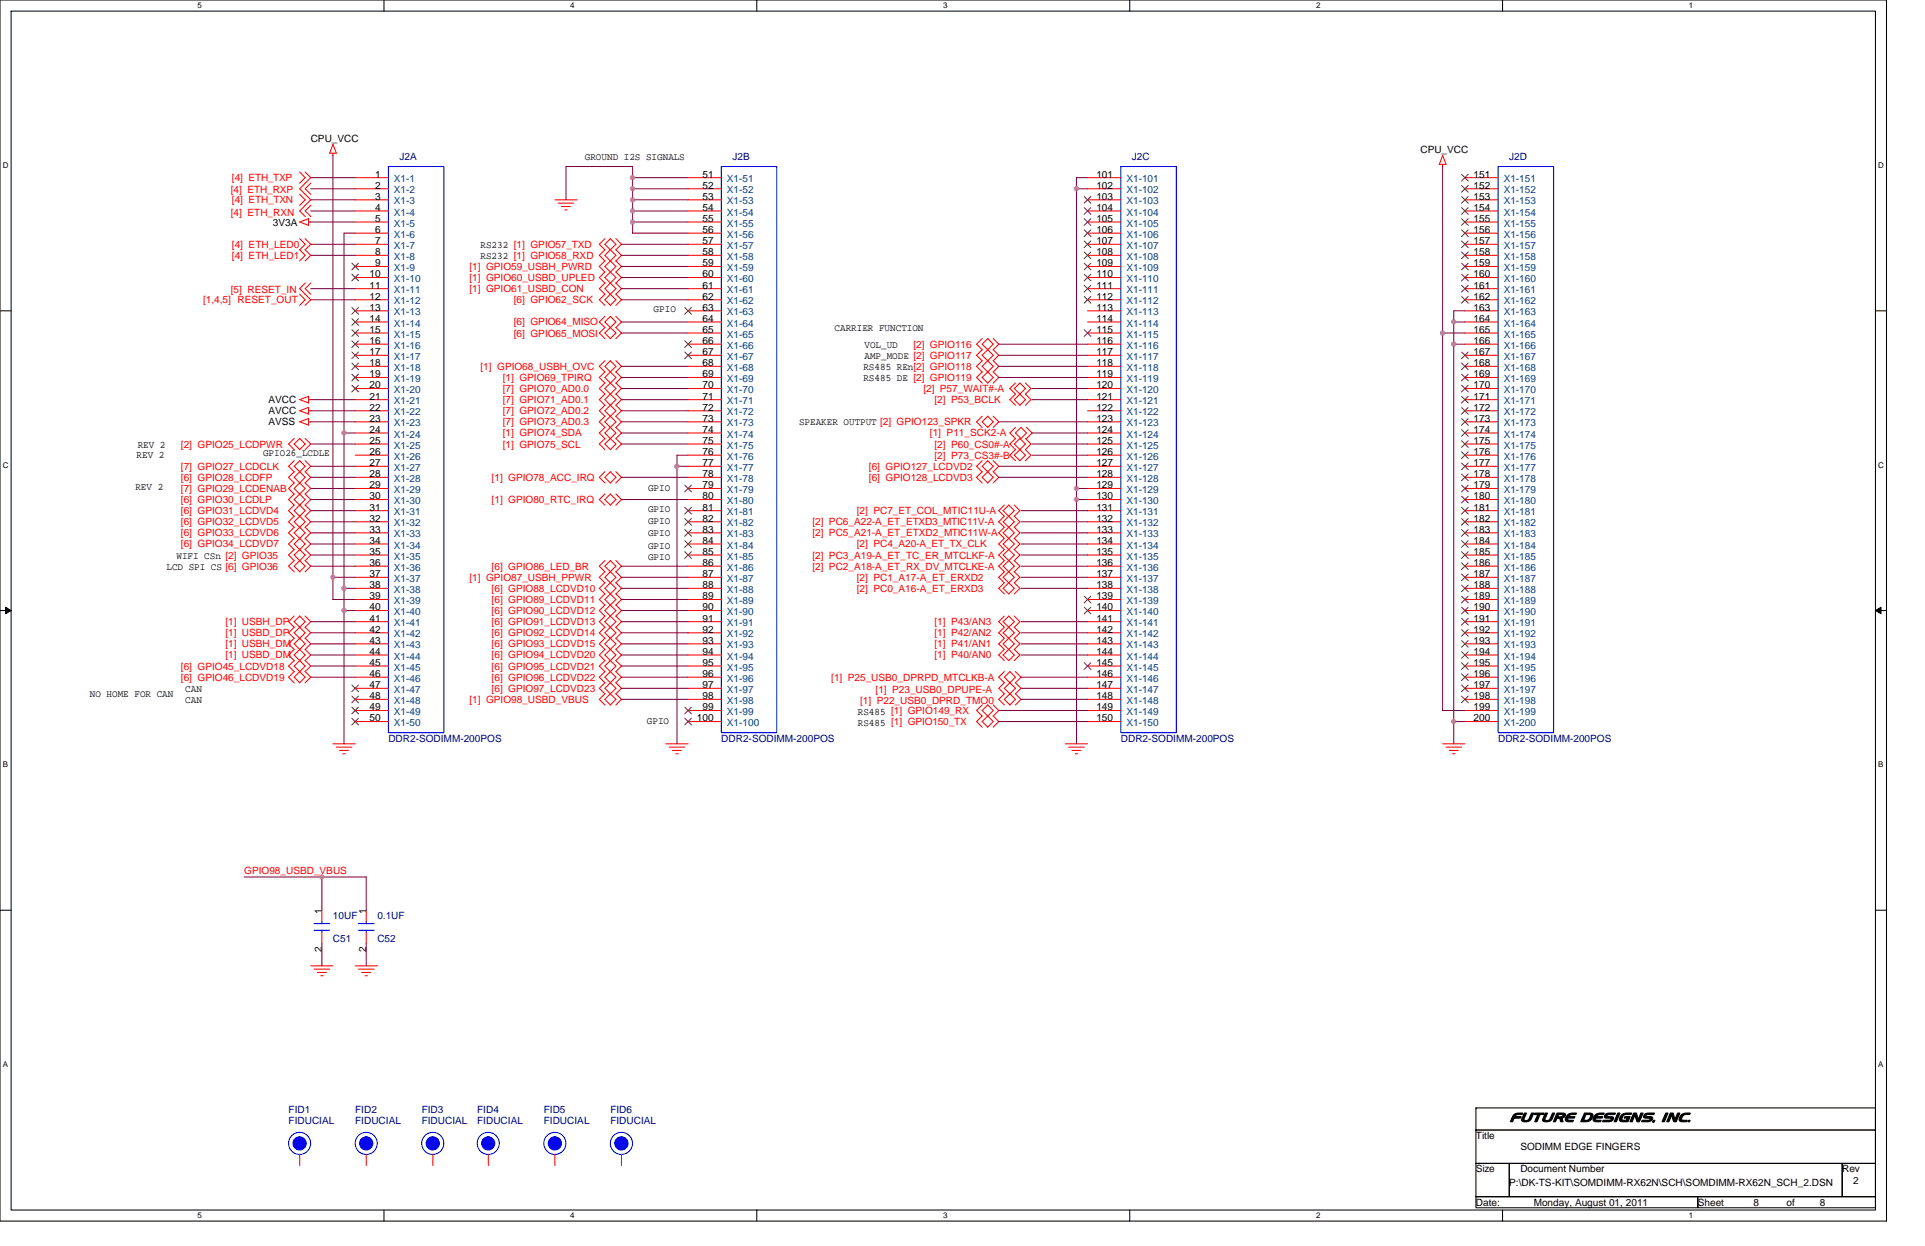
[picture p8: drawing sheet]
<svg xmlns="http://www.w3.org/2000/svg" width="432mm" height="279mm" viewBox="0 0 432 279" stroke-linecap="round" stroke-linejoin="round" font-family="sans-serif">
<defs><g id="words">
<text font-size="3" x="338.5" y="251.5">FUTURE DESIGNS, INC.</text>
<g font-size="2.2">
<text x="69.7" y="31.9">CPU_VCC</text>
<text x="131.2" y="35.9">GROUND I2S SIGNALS</text>
<text x="318.6" y="34.4">CPU_VCC</text>
<text x="84.1" y="39.8">1</text>
<text x="157.6" y="39.8">51</text>
<text x="245.9" y="39.8">101</text>
<text x="330.6" y="39.8">151</text>
<text x="84.1" y="42.3">2</text>
<text x="84.1" y="44.8">3</text>
<text x="84.1" y="47.3">4</text>
<text x="157.6" y="42.3">52</text>
<text x="157.6" y="44.8">53</text>
<text x="157.6" y="47.3">54</text>
<text x="245.9" y="42.3">102</text>
<text x="245.9" y="44.8">103</text>
<text x="245.9" y="47.3">104</text>
<text x="330.6" y="42.3">152</text>
<text x="330.6" y="44.8">153</text>
<text x="330.6" y="47.3">154</text>
<text x="61.2" y="50.6">3V3A</text>
<text x="84.1" y="49.8">5</text>
<text x="84.1" y="52.3">6</text>
<text x="157.6" y="49.8">55</text>
<text x="157.6" y="52.3">56</text>
<text x="245.9" y="49.8">105</text>
<text x="245.9" y="52.3">106</text>
<text x="330.6" y="49.8">155</text>
<text x="330.6" y="52.3">156</text>
<text x="84.1" y="54.8">7</text>
<text x="84.1" y="57.2">8</text>
<text x="84.1" y="59.7">9</text>
<text x="107.8" y="55.6">RS232 [1] GPIO57_TXD</text>
<text x="107.8" y="58.1">RS232 [1] GPIO58_RXD</text>
<text x="157.6" y="54.8">57</text>
<text x="157.6" y="57.2">58</text>
<text x="157.6" y="59.7">59</text>
<text x="245.9" y="54.8">107</text>
<text x="245.9" y="57.2">108</text>
<text x="245.9" y="59.7">109</text>
<text x="330.6" y="54.8">157</text>
<text x="330.6" y="57.2">158</text>
<text x="330.6" y="59.7">159</text>
<text x="82.9" y="62.2">10</text>
<text x="82.9" y="64.7">11</text>
<text x="157.6" y="62.2">60</text>
<text x="157.6" y="64.7">61</text>
<text x="245.9" y="62.2">110</text>
<text x="245.9" y="64.7">111</text>
<text x="330.6" y="62.2">160</text>
<text x="330.6" y="64.7">161</text>
<text x="82.9" y="67.2">12</text>
<text x="82.9" y="69.7">13</text>
<text x="146.6" y="70">GPIO</text>
<text x="157.6" y="67.2">62</text>
<text x="157.6" y="69.7">63</text>
<text x="245.9" y="67.2">112</text>
<text x="245.9" y="69.7">113</text>
<text x="330.6" y="67.2">162</text>
<text x="330.6" y="69.7">163</text>
<text x="82.9" y="72.2">14</text>
<text x="82.9" y="74.7">15</text>
<text x="82.9" y="77.2">16</text>
<text x="157.6" y="72.2">64</text>
<text x="157.6" y="74.7">65</text>
<text x="157.6" y="77.2">66</text>
<text x="187.2" y="74.3">CARRIER FUNCTION</text>
<text x="193.9" y="78">VOL_UD</text>
<text x="245.9" y="72.2">114</text>
<text x="245.9" y="74.7">115</text>
<text x="245.9" y="77.2">116</text>
<text x="330.6" y="72.2">164</text>
<text x="330.6" y="74.7">165</text>
<text x="330.6" y="77.2">166</text>
<text x="82.9" y="79.7">17</text>
<text x="82.9" y="82.1">18</text>
<text x="157.6" y="79.7">67</text>
<text x="157.6" y="82.1">68</text>
<text x="193.7" y="83">RS485 REn[2] GPIO118</text>
<text x="193.9" y="80.5">AMP_MODE [2] GPIO117</text>
<text x="245.9" y="79.7">117</text>
<text x="245.9" y="82.1">118</text>
<text x="330.6" y="79.7">167</text>
<text x="330.6" y="82.1">168</text>
<text x="82.9" y="84.6">19</text>
<text x="82.9" y="87.1">20</text>
<text x="82.9" y="89.6">21</text>
<text x="157.6" y="84.6">69</text>
<text x="157.6" y="87.1">70</text>
<text x="157.6" y="89.6">71</text>
<text x="193.7" y="85.4">RS485 DE [2] GPIO119</text>
<text x="245.9" y="84.6">119</text>
<text x="245.9" y="87.1">120</text>
<text x="245.9" y="89.6">121</text>
<text x="330.6" y="84.6">169</text>
<text x="330.6" y="87.1">170</text>
<text x="330.6" y="89.6">171</text>
<text x="60.2" y="95.4">AVSS</text>
<text x="60.2" y="90.4">AVCC</text>
<text x="60.2" y="92.9">AVCC</text>
<text x="82.9" y="92.1">22</text>
<text x="82.9" y="94.6">23</text>
<text x="157.6" y="92.1">72</text>
<text x="157.6" y="94.6">73</text>
<text x="179.2" y="95.4">SPEAKER OUTPUT [2] GPIO123_SPKR</text>
<text x="245.9" y="92.1">122</text>
<text x="245.9" y="94.6">123</text>
<text x="330.6" y="92.1">172</text>
<text x="330.6" y="94.6">173</text>
<text x="30.9" y="100.4">REV 2</text>
<text x="82.9" y="97.1">24</text>
<text x="82.9" y="99.5">25</text>
<text x="157.6" y="97.1">74</text>
<text x="157.6" y="99.5">75</text>
<text x="245.9" y="97.1">124</text>
<text x="245.9" y="99.5">125</text>
<text x="330.6" y="97.1">174</text>
<text x="330.6" y="99.5">175</text>
<text x="30.6" y="102.6">REV 2</text>
<text x="59" y="102.4">GPIO26_LCDLE</text>
<text x="82.9" y="102">26</text>
<text x="82.9" y="104.5">27</text>
<text x="82.9" y="107">28</text>
<text x="157.6" y="102">76</text>
<text x="157.6" y="104.5">77</text>
<text x="157.6" y="107">78</text>
<text x="245.9" y="102">126</text>
<text x="245.9" y="104.5">127</text>
<text x="245.9" y="107">128</text>
<text x="330.6" y="102">176</text>
<text x="330.6" y="104.5">177</text>
<text x="330.6" y="107">178</text>
<text x="30.4" y="109.8">REV 2</text>
<text x="82.9" y="109.5">29</text>
<text x="82.9" y="112">30</text>
<text x="145.4" y="110.1">GPIO</text>
<text x="157.6" y="109.5">79</text>
<text x="157.6" y="112">80</text>
<text x="245.9" y="109.5">129</text>
<text x="245.9" y="112">130</text>
<text x="330.6" y="109.5">179</text>
<text x="330.6" y="112">180</text>
<text x="82.9" y="114.5">31</text>
<text x="82.9" y="117">32</text>
<text x="82.9" y="119.5">33</text>
<text x="145.4" y="114.8">GPIO</text>
<text x="145.4" y="117.6">GPIO</text>
<text x="157.6" y="114.5">81</text>
<text x="157.6" y="117">82</text>
<text x="157.6" y="119.5">83</text>
<text x="245.9" y="114.5">131</text>
<text x="245.9" y="117">132</text>
<text x="245.9" y="119.5">133</text>
<text x="330.6" y="114.5">181</text>
<text x="330.6" y="117">182</text>
<text x="330.6" y="119.5">183</text>
<text x="39.6" y="125.3">WIFI CSn [2] GPIO35</text>
<text x="82.9" y="122">34</text>
<text x="82.9" y="124.4">35</text>
<text x="145.4" y="120.3">GPIO</text>
<text x="145.4" y="123">GPIO</text>
<text x="145.4" y="125.5">GPIO</text>
<text x="157.6" y="122">84</text>
<text x="157.6" y="124.4">85</text>
<text x="245.9" y="122">134</text>
<text x="245.9" y="124.4">135</text>
<text x="330.6" y="122">184</text>
<text x="330.6" y="124.4">185</text>
<text x="37.3" y="127.8">LCD SPI CS [6] GPIO36</text>
<text x="82.9" y="126.9">36</text>
<text x="82.9" y="129.4">37</text>
<text x="82.9" y="131.9">38</text>
<text x="157.6" y="126.9">86</text>
<text x="157.6" y="129.4">87</text>
<text x="157.6" y="131.9">88</text>
<text x="245.9" y="126.9">136</text>
<text x="245.9" y="129.4">137</text>
<text x="245.9" y="131.9">138</text>
<text x="330.6" y="126.9">186</text>
<text x="330.6" y="129.4">187</text>
<text x="330.6" y="131.9">188</text>
<text x="82.9" y="134.4">39</text>
<text x="82.9" y="136.9">40</text>
<text x="157.6" y="134.4">89</text>
<text x="157.6" y="136.9">90</text>
<text x="245.9" y="134.4">139</text>
<text x="245.9" y="136.9">140</text>
<text x="330.6" y="134.4">189</text>
<text x="330.6" y="136.9">190</text>
<text x="82.9" y="139.4">41</text>
<text x="82.9" y="141.9">42</text>
<text x="157.6" y="139.4">91</text>
<text x="157.6" y="141.9">92</text>
<text x="245.9" y="139.4">141</text>
<text x="245.9" y="141.9">142</text>
<text x="330.6" y="139.4">191</text>
<text x="330.6" y="141.9">192</text>
<text x="82.9" y="144.4">43</text>
<text x="82.9" y="146.9">44</text>
<text x="82.9" y="149.3">45</text>
<text x="157.6" y="144.4">93</text>
<text x="157.6" y="146.9">94</text>
<text x="157.6" y="149.3">95</text>
<text x="245.9" y="144.4">143</text>
<text x="245.9" y="146.9">144</text>
<text x="245.9" y="149.3">145</text>
<text x="330.6" y="144.4">193</text>
<text x="330.6" y="146.9">194</text>
<text x="330.6" y="149.3">195</text>
<text x="41.6" y="155.2">CAN</text>
<text x="82.9" y="151.8">46</text>
<text x="82.9" y="154.3">47</text>
<text x="157.6" y="151.8">96</text>
<text x="157.6" y="154.3">97</text>
<text x="245.9" y="151.8">146</text>
<text x="245.9" y="154.3">147</text>
<text x="330.6" y="151.8">196</text>
<text x="330.6" y="154.3">197</text>
<text x="20.2" y="156.4">NO HOME FOR CAN</text>
<text x="41.6" y="157.6">CAN</text>
<text x="82.9" y="156.8">48</text>
<text x="82.9" y="159.3">49</text>
<text x="82.9" y="161.8">50</text>
<text x="156.3" y="161.8">100</text>
<text x="157.6" y="156.8">98</text>
<text x="157.6" y="159.3">99</text>
<text x="192.4" y="160.4">RS485 [1] GPIO149_RX</text>
<text x="245.9" y="156.8">148</text>
<text x="245.9" y="159.3">149</text>
<text x="245.9" y="161.8">150</text>
<text x="330.6" y="156.8">198</text>
<text x="330.6" y="159.3">199</text>
<text x="330.6" y="161.8">200</text>
<text x="145.1" y="162.4">GPIO</text>
<text x="192.4" y="162.9">RS485 [1] GPIO150_TX</text>
<text x="72.2" y="204.9" transform="rotate(-90 72.2 204.9)">1</text>
<text x="82.1" y="204.9" transform="rotate(-90 82.1 204.9)">1</text>
<text x="72.2" y="213.4" transform="rotate(-90 72.2 213.4)">2</text>
<text x="82.1" y="213.4" transform="rotate(-90 82.1 213.4)">2</text>
<text x="331.1" y="255.4">Title</text>
<text x="341" y="257.9">SODIMM EDGE FINGERS</text>
<text x="331.1" y="262.9">Size</text>
<text x="341" y="262.9">Document Number</text>
<text x="413.2" y="262.9">Rev</text>
<text x="338.5" y="265.9">P:\DK-TS-KIT\SOMDIMM-RX62N\SCH\SOMDIMM-RX62N_SCH_2.DSN</text>
<text x="415.7" y="265.4">2</text>
<text x="331.1" y="270.4">Date:</text>
<text x="344" y="270.4">Monday, August 01, 2011</text>
<text x="380.9" y="270.4">Sheet</text>
<text x="393.3" y="270.4">8</text>
<text x="400.8" y="270.4">of</text>
<text x="408.2" y="270.4">8</text>
</g>
<g font-size="2.2" fill="#000080">
<text x="89.6" y="35.9">J2A</text>
<text x="164.3" y="35.9">J2B</text>
<text x="253.9" y="35.9">J2C</text>
<text x="338.5" y="35.9">J2D</text>
<text x="87.1" y="166.3">DDR2-SODIMM-200POS</text>
<text x="161.8" y="166.3">DDR2-SODIMM-200POS</text>
<text x="251.4" y="166.3">DDR2-SODIMM-200POS</text>
<text x="336" y="166.3">DDR2-SODIMM-200POS</text>
<text x="74.7" y="206.2">10UF</text>
<text x="84.6" y="206.2">0.1UF</text>
<text x="74.7" y="211.1">C51</text>
<text x="84.6" y="211.1">C52</text>
<text x="64.7" y="249.5">FID1</text>
<text x="64.7" y="251.9">FIDUCIAL</text>
<text x="79.7" y="249.5">FID2</text>
<text x="79.7" y="251.9">FIDUCIAL</text>
<text x="94.6" y="249.5">FID3</text>
<text x="94.6" y="251.9">FIDUCIAL</text>
<text x="107" y="249.5">FID4</text>
<text x="107" y="251.9">FIDUCIAL</text>
<text x="122" y="249.5">FID5</text>
<text x="122" y="251.9">FIDUCIAL</text>
<text x="136.9" y="249.5">FID6</text>
<text x="136.9" y="251.9">FIDUCIAL</text>
</g>
<g font-size="2.2" fill="#f00">
<text x="52" y="40.6">[4] ETH_TXP</text>
<text x="51.8" y="43.4">[4] ETH_RXP</text>
<text x="52" y="45.6">[4] ETH_TXN</text>
<text x="51.8" y="48.3">[4] ETH_RXN</text>
<text x="52" y="58">[4] ETH_LED1</text>
<text x="52" y="55.6">[4] ETH_LED0</text>
<text x="51.8" y="65.8">[5] RESET_IN</text>
<text x="105.3" y="65.5">[1] GPIO61_USBD_CON</text>
<text x="105.3" y="63">[1] GPIO60_USBD_UPLED</text>
<text x="105.3" y="60.5">[1] GPIO59_USBH_PWRD</text>
<text x="45.6" y="68">[1,4,5] RESET_OUT</text>
<text x="115.3" y="68">[6] GPIO62_SCK</text>
<text x="115.3" y="73">[6] GPIO64_MISO</text>
<text x="115.3" y="75.5">[6] GPIO65_MOSI</text>
<text x="204.9" y="78">[2] GPIO116</text>
<text x="107.8" y="82.9">[1] GPIO68_USBH_OVC</text>
<text x="112.8" y="87.9">[7] GPIO70_AD0.0</text>
<text x="112.8" y="85.4">[1] GPIO69_TPIRQ</text>
<text x="207.1" y="87.9">[2] P57_WAIT#-A</text>
<text x="112.8" y="95.4">[7] GPIO73_AD0.3</text>
<text x="112.8" y="90.4">[7] GPIO71_AD0.1</text>
<text x="112.8" y="92.9">[7] GPIO72_AD0.2</text>
<text x="209.6" y="90.4">[2] P53_BCLK</text>
<text x="40.6" y="100.4">[2] GPIO25_LCDPWR</text>
<text x="112.8" y="100.4">[1] GPIO75_SCL</text>
<text x="112.8" y="97.9">[1] GPIO74_SDA</text>
<text x="208.6" y="97.9">[1] P11_SCK2-A</text>
<text x="209.6" y="100.4">[2] P60_CS0#-A</text>
<text x="40.6" y="107.8">[6] GPIO28_LCDFP</text>
<text x="40.6" y="105.3">[7] GPIO27_LCDCLK</text>
<text x="110.3" y="107.8">[1] GPIO78_ACC_IRQ</text>
<text x="194.9" y="107.8">[6] GPIO128_LCDVD3</text>
<text x="194.9" y="105.3">[6] GPIO127_LCDVD2</text>
<text x="209.6" y="102.8">[2] P73_CS3#-B</text>
<text x="40.6" y="112.8">[6] GPIO30_LCDLP</text>
<text x="40.6" y="110.3">[7] GPIO29_LCDENAB</text>
<text x="110.3" y="112.8">[1] GPIO80_RTC_IRQ</text>
<text x="40.6" y="117.8">[6] GPIO32_LCDVD5</text>
<text x="40.6" y="115.3">[6] GPIO31_LCDVD4</text>
<text x="182.2" y="117.8">[2] PC6_A22-A_ET_ETXD3_MTIC11V-A</text>
<text x="192.2" y="115.3">[2] PC7_ET_COL_MTIC11U-A</text>
<text x="40.6" y="122.8">[6] GPIO34_LCDVD7</text>
<text x="40.6" y="120.3">[6] GPIO33_LCDVD6</text>
<text x="182.2" y="120.3">[2] PC5_A21-A_ET_ETXD2_MTIC11W-A</text>
<text x="182.2" y="125.3">[2] PC3_A19-A_ET_TC_ER_MTCLKF-A</text>
<text x="192.2" y="122.8">[2] PC4_A20-A_ET_TX_CLK</text>
<text x="105.3" y="130.2">[1] GPIO87_USBH_PPWR</text>
<text x="110.3" y="127.7">[6] GPIO86_LED_BR</text>
<text x="182.2" y="127.7">[2] PC2_A18-A_ET_RX_DV_MTCLKE-A</text>
<text x="192.2" y="130.2">[2] PC1_A17-A_ET_ERXD2</text>
<text x="110.3" y="135.2">[6] GPIO89_LCDVD11</text>
<text x="110.3" y="137.7">[6] GPIO90_LCDVD12</text>
<text x="110.3" y="132.7">[6] GPIO88_LCDVD10</text>
<text x="192.2" y="132.7">[2] PC0_A16-A_ET_ERXD3</text>
<text x="50.5" y="140.2">[1] USBH_DP</text>
<text x="50.5" y="142.7">[1] USBD_DP</text>
<text x="110.3" y="140.2">[6] GPIO91_LCDVD13</text>
<text x="110.3" y="142.7">[6] GPIO92_LCDVD14</text>
<text x="209.6" y="142.7">[1] P42/AN2</text>
<text x="209.6" y="140.2">[1] P43/AN3</text>
<text x="50.5" y="147.7">[1] USBD_DM</text>
<text x="50.5" y="145.2">[1] USBH_DM</text>
<text x="110.3" y="147.7">[6] GPIO94_LCDVD20</text>
<text x="110.3" y="145.2">[6] GPIO93_LCDVD15</text>
<text x="209.6" y="147.7">[1] P40/AN0</text>
<text x="209.6" y="145.2">[1] P41/AN1</text>
<text x="40.6" y="150.2">[6] GPIO45_LCDVD18</text>
<text x="40.6" y="152.6">[6] GPIO46_LCDVD19</text>
<text x="110.3" y="152.6">[6] GPIO96_LCDVD22</text>
<text x="110.3" y="155.1">[6] GPIO97_LCDVD23</text>
<text x="110.3" y="150.2">[6] GPIO95_LCDVD21</text>
<text x="186.5" y="152.6">[1] P25_USB0_DPRPD_MTCLKB-A</text>
<text x="196.4" y="155.4">[1] P23_USB0_DPUPE-A</text>
<text x="105.3" y="157.6">[1] GPIO98_USBD_VBUS</text>
<text x="192.9" y="157.9">[1] P22_USB0_DPRD_TMO0</text>
<text x="54.8" y="195.9">GPIO98_USBD_VBUS</text>
</g>
<g font-size="2.2" fill="#004080">
<text x="88.4" y="40.9">X1-1</text>
<text x="163" y="40.9">X1-51</text>
<text x="252.7" y="40.9">X1-101</text>
<text x="337.3" y="40.9">X1-151</text>
<text x="88.4" y="43.3">X1-2</text>
<text x="88.4" y="45.8">X1-3</text>
<text x="163" y="43.3">X1-52</text>
<text x="163" y="45.8">X1-53</text>
<text x="252.7" y="43.3">X1-102</text>
<text x="252.7" y="45.8">X1-103</text>
<text x="337.3" y="43.3">X1-152</text>
<text x="337.3" y="45.8">X1-153</text>
<text x="88.4" y="48.3">X1-4</text>
<text x="88.4" y="50.8">X1-5</text>
<text x="88.4" y="53.3">X1-6</text>
<text x="163" y="48.3">X1-54</text>
<text x="163" y="50.8">X1-55</text>
<text x="163" y="53.3">X1-56</text>
<text x="252.7" y="48.3">X1-104</text>
<text x="252.7" y="50.8">X1-105</text>
<text x="252.7" y="53.3">X1-106</text>
<text x="337.3" y="48.3">X1-154</text>
<text x="337.3" y="50.8">X1-155</text>
<text x="337.3" y="53.3">X1-156</text>
<text x="88.4" y="55.8">X1-7</text>
<text x="88.4" y="58.3">X1-8</text>
<text x="163" y="55.8">X1-57</text>
<text x="163" y="58.3">X1-58</text>
<text x="252.7" y="55.8">X1-107</text>
<text x="252.7" y="58.3">X1-108</text>
<text x="337.3" y="55.8">X1-157</text>
<text x="337.3" y="58.3">X1-158</text>
<text x="88.4" y="60.8">X1-9</text>
<text x="88.4" y="63.2">X1-10</text>
<text x="88.4" y="65.7">X1-11</text>
<text x="163" y="60.8">X1-59</text>
<text x="163" y="63.2">X1-60</text>
<text x="163" y="65.7">X1-61</text>
<text x="252.7" y="60.8">X1-109</text>
<text x="252.7" y="63.2">X1-110</text>
<text x="252.7" y="65.7">X1-111</text>
<text x="337.3" y="60.8">X1-159</text>
<text x="337.3" y="63.2">X1-160</text>
<text x="337.3" y="65.7">X1-161</text>
<text x="88.4" y="68.2">X1-12</text>
<text x="88.4" y="70.7">X1-13</text>
<text x="163" y="68.2">X1-62</text>
<text x="163" y="70.7">X1-63</text>
<text x="252.7" y="68.2">X1-112</text>
<text x="252.7" y="70.7">X1-113</text>
<text x="337.3" y="68.2">X1-162</text>
<text x="337.3" y="70.7">X1-163</text>
<text x="88.4" y="73.2">X1-14</text>
<text x="88.4" y="75.7">X1-15</text>
<text x="163" y="73.2">X1-64</text>
<text x="163" y="75.7">X1-65</text>
<text x="252.7" y="73.2">X1-114</text>
<text x="252.7" y="75.7">X1-115</text>
<text x="337.3" y="73.2">X1-164</text>
<text x="337.3" y="75.7">X1-165</text>
<text x="88.4" y="78.2">X1-16</text>
<text x="88.4" y="80.7">X1-17</text>
<text x="88.4" y="83.2">X1-18</text>
<text x="163" y="78.2">X1-66</text>
<text x="163" y="80.7">X1-67</text>
<text x="163" y="83.2">X1-68</text>
<text x="252.7" y="78.2">X1-116</text>
<text x="252.7" y="80.7">X1-117</text>
<text x="252.7" y="83.2">X1-118</text>
<text x="337.3" y="78.2">X1-166</text>
<text x="337.3" y="80.7">X1-167</text>
<text x="337.3" y="83.2">X1-168</text>
<text x="88.4" y="85.7">X1-19</text>
<text x="88.4" y="88.1">X1-20</text>
<text x="163" y="85.7">X1-69</text>
<text x="163" y="88.1">X1-70</text>
<text x="252.7" y="85.7">X1-119</text>
<text x="252.7" y="88.1">X1-120</text>
<text x="337.3" y="85.7">X1-169</text>
<text x="337.3" y="88.1">X1-170</text>
<text x="88.4" y="90.6">X1-21</text>
<text x="88.4" y="93.1">X1-22</text>
<text x="88.4" y="95.6">X1-23</text>
<text x="163" y="90.6">X1-71</text>
<text x="163" y="93.1">X1-72</text>
<text x="163" y="95.6">X1-73</text>
<text x="252.7" y="90.6">X1-121</text>
<text x="252.7" y="93.1">X1-122</text>
<text x="252.7" y="95.6">X1-123</text>
<text x="337.3" y="90.6">X1-171</text>
<text x="337.3" y="93.1">X1-172</text>
<text x="337.3" y="95.6">X1-173</text>
<text x="88.4" y="98.1">X1-24</text>
<text x="88.4" y="100.6">X1-25</text>
<text x="163" y="98.1">X1-74</text>
<text x="163" y="100.6">X1-75</text>
<text x="252.7" y="98.1">X1-124</text>
<text x="252.7" y="100.6">X1-125</text>
<text x="337.3" y="98.1">X1-174</text>
<text x="337.3" y="100.6">X1-175</text>
<text x="88.4" y="103.1">X1-26</text>
<text x="88.4" y="105.6">X1-27</text>
<text x="163" y="103.1">X1-76</text>
<text x="163" y="105.6">X1-77</text>
<text x="252.7" y="103.1">X1-126</text>
<text x="252.7" y="105.6">X1-127</text>
<text x="337.3" y="103.1">X1-176</text>
<text x="337.3" y="105.6">X1-177</text>
<text x="88.4" y="108.1">X1-28</text>
<text x="88.4" y="110.6">X1-29</text>
<text x="88.4" y="113">X1-30</text>
<text x="163" y="108.1">X1-78</text>
<text x="163" y="110.6">X1-79</text>
<text x="163" y="113">X1-80</text>
<text x="252.7" y="108.1">X1-128</text>
<text x="252.7" y="110.6">X1-129</text>
<text x="252.7" y="113">X1-130</text>
<text x="337.3" y="108.1">X1-178</text>
<text x="337.3" y="110.6">X1-179</text>
<text x="337.3" y="113">X1-180</text>
<text x="88.4" y="115.5">X1-31</text>
<text x="88.4" y="118">X1-32</text>
<text x="163" y="115.5">X1-81</text>
<text x="163" y="118">X1-82</text>
<text x="252.7" y="115.5">X1-131</text>
<text x="252.7" y="118">X1-132</text>
<text x="337.3" y="115.5">X1-181</text>
<text x="337.3" y="118">X1-182</text>
<text x="88.4" y="120.5">X1-33</text>
<text x="88.4" y="123">X1-34</text>
<text x="88.4" y="125.5">X1-35</text>
<text x="163" y="120.5">X1-83</text>
<text x="163" y="123">X1-84</text>
<text x="163" y="125.5">X1-85</text>
<text x="252.7" y="120.5">X1-133</text>
<text x="252.7" y="123">X1-134</text>
<text x="252.7" y="125.5">X1-135</text>
<text x="337.3" y="120.5">X1-183</text>
<text x="337.3" y="123">X1-184</text>
<text x="337.3" y="125.5">X1-185</text>
<text x="88.4" y="128">X1-36</text>
<text x="88.4" y="130.5">X1-37</text>
<text x="163" y="128">X1-86</text>
<text x="163" y="130.5">X1-87</text>
<text x="252.7" y="128">X1-136</text>
<text x="252.7" y="130.5">X1-137</text>
<text x="337.3" y="128">X1-186</text>
<text x="337.3" y="130.5">X1-187</text>
<text x="88.4" y="132.9">X1-38</text>
<text x="88.4" y="135.4">X1-39</text>
<text x="88.4" y="137.9">X1-40</text>
<text x="163" y="132.9">X1-88</text>
<text x="163" y="135.4">X1-89</text>
<text x="163" y="137.9">X1-90</text>
<text x="252.7" y="132.9">X1-138</text>
<text x="252.7" y="135.4">X1-139</text>
<text x="252.7" y="137.9">X1-140</text>
<text x="337.3" y="132.9">X1-188</text>
<text x="337.3" y="135.4">X1-189</text>
<text x="337.3" y="137.9">X1-190</text>
<text x="88.4" y="140.4">X1-41</text>
<text x="88.4" y="142.9">X1-42</text>
<text x="163" y="140.4">X1-91</text>
<text x="163" y="142.9">X1-92</text>
<text x="252.7" y="140.4">X1-141</text>
<text x="252.7" y="142.9">X1-142</text>
<text x="337.3" y="140.4">X1-191</text>
<text x="337.3" y="142.9">X1-192</text>
<text x="88.4" y="145.4">X1-43</text>
<text x="88.4" y="147.9">X1-44</text>
<text x="163" y="145.4">X1-93</text>
<text x="163" y="147.9">X1-94</text>
<text x="252.7" y="145.4">X1-143</text>
<text x="252.7" y="147.9">X1-144</text>
<text x="337.3" y="145.4">X1-193</text>
<text x="337.3" y="147.9">X1-194</text>
<text x="88.4" y="150.4">X1-45</text>
<text x="88.4" y="152.9">X1-46</text>
<text x="88.4" y="155.4">X1-47</text>
<text x="163" y="150.4">X1-95</text>
<text x="163" y="152.9">X1-96</text>
<text x="163" y="155.4">X1-97</text>
<text x="252.7" y="150.4">X1-145</text>
<text x="252.7" y="152.9">X1-146</text>
<text x="252.7" y="155.4">X1-147</text>
<text x="337.3" y="150.4">X1-195</text>
<text x="337.3" y="152.9">X1-196</text>
<text x="337.3" y="155.4">X1-197</text>
<text x="88.4" y="157.8">X1-48</text>
<text x="88.4" y="160.3">X1-49</text>
<text x="163" y="157.8">X1-98</text>
<text x="163" y="160.3">X1-99</text>
<text x="252.7" y="157.8">X1-148</text>
<text x="252.7" y="160.3">X1-149</text>
<text x="337.3" y="157.8">X1-198</text>
<text x="337.3" y="160.3">X1-199</text>
<text x="88.4" y="162.8">X1-50</text>
<text x="163" y="162.8">X1-100</text>
<text x="252.7" y="162.8">X1-150</text>
<text x="337.3" y="162.8">X1-200</text>
</g>
<g font-size="1.8">
<text x="44.3" y="1.8">5</text>
<text x="127.9" y="1.8">4</text>
<text x="211.6" y="1.8">3</text>
<text x="295.2" y="1.8">2</text>
<text x="378.8" y="1.8">1</text>
<text x=".6" y="37.7">D</text>
<text x="421.3" y="37.7">D</text>
<text x=".6" y="104.9">C</text>
<text x="421.3" y="104.9">C</text>
<text x=".6" y="172.1">B</text>
<text x="421.3" y="172.1">B</text>
<text x=".6" y="239.3">A</text>
<text x="421.3" y="239.3">A</text>
<text x="44.3" y="273.2">5</text>
<text x="127.9" y="273.2">4</text>
<text x="211.6" y="273.2">3</text>
<text x="295.2" y="273.2">2</text>
<text x="378.8" y="273.2">1</text>
</g>
</g></defs>
<path d="M0 0h423.2v273.8h-423.2zM2.5 2.5h418.2v268.8h-418.2z" fill="none" stroke="#000" stroke-width=".23"/>
<g fill="#fff">
<path d="M44.3 .3h1v1.9h-1z"/>
<path d="M44.3 271.6h1v2h-1z"/>
</g>
<path d="M86.1 0v2.5M86.1 271.3v2.5" fill="none" stroke="#000" stroke-width=".23"/>
<g fill="#fff">
<path d="M127.9 .3h1v1.9h-1z"/>
<path d="M127.9 271.6h1v2h-1z"/>
</g>
<path d="M169.8 0v2.5M169.8 271.3v2.5" fill="none" stroke="#000" stroke-width=".23"/>
<g fill="#fff">
<path d="M211.6 .3h1v1.9h-1z"/>
<path d="M211.6 271.6h1v2h-1z"/>
</g>
<path d="M253.4 0v2.5M253.4 271.3v2.5" fill="none" stroke="#000" stroke-width=".23"/>
<g fill="#fff">
<path d="M295.2 .3h1v1.9h-1z"/>
<path d="M295.2 271.6h1v2h-1z"/>
</g>
<path d="M337 0v2.5M337 271.3v2.5" fill="none" stroke="#000" stroke-width=".23"/>
<g fill="#fff">
<path d="M378.8 .3h1v1.9h-1z"/>
<path d="M378.8 271.6h1v2h-1z"/>
<path d="M.6 36.1h1.3v2h-1.3z"/>
<path d="M421.3 36.1h1.3v2h-1.3z"/>
<path d="M.6 103.3h1.3v2h-1.3z"/>
<path d="M421.3 103.3h1.3v2h-1.3z"/>
</g>
<path d="M0 69.7h2.5M420.7 69.7h2.5" fill="none" stroke="#000" stroke-width=".23"/>
<g fill="#fff">
<path d="M.6 170.5h1.2v2h-1.2z"/>
<path d="M421.3 170.5h1.2v2h-1.2z"/>
</g>
<path d="M0 136.9h2.5M420.7 136.9h2.5" fill="none" stroke="#000" stroke-width=".23"/>
<path d="M1.2 136.2l1.3 .7-1.3 .7zM420.7 136.9l1.2-.7v1.4z" fill="#000" stroke="#000" stroke-width=".22"/>
<g fill="#fff">
<path d="M.6 237.7h1.2v2h-1.2z"/>
<path d="M421.3 237.7h1.2v2h-1.2z"/>
</g>
<path d="M0 204.1h2.5M420.7 204.1h2.5M331.1 248.4h89.6v5h-89.6zM331.1 253.4h89.6v7.5h-89.6zM331.1 260.9h7.4v7.5h-7.4zM331.1 268.4h49.8v2.4h-49.8zM338.5 260.9h74.7v7.5h-74.7zM380.9 268.4h39.8v2.4h-39.8zM413.2 260.9h7.5v7.5h-7.5z" fill="none" stroke="#000" stroke-width=".23"/>
<g fill="none" stroke="#f00" stroke-width=".23">
<path d="M67.2 38.6l1.3 1.2-1.3 1.3M68.4 38.6l1.3 1.2-1.3 1.3M74.7 34.4v.5M75.4 34.4h-1.5l.8-2.1 .8 2.1M79.7 39.8h7.4M154.3 39.8h7.5M243.9 39.8h7.5M323.6 36.9v.5M323.6 34.9l.8 2M323.6 34.8l-.8 2.1h1.6M328.6 39.8h7.4M67.2 43.5l1.3 1.3-1.3 1.3"/>
<path d="M67.2 56l1.3 1.3-1.3 1.2M67.2 53.5l1.3 1.3-1.3 1.2M67.2 49.8l2 .7M68.4 56l1.3 1.3-1.3 1.2M68.4 53.5l1.3 1.3-1.3 1.2M68.5 41.1l-1.3 1.2 2.5 2.5-1.3 1.3M68.5 46l-1.3 1.3 1.3 1.3M69.2 49v1.6M69.2 49.8h.5M69.2 49l-2 .8M69.7 41.1l-1.2 1.2 1.2 1.3M69.7 46l-1.2 1.3 1.2 1.3"/>
<path d="M79.7 49.8h7.4M79.7 44.8h7.4M79.7 42.3h7.4M79.7 47.3h7.4M79.7 52.3h7.4M79.7 54.8h7.4M79.7 57.3h7.4M79.7 59.8h7.4M124.5 44.8h5M125.2 45.6h3.5M125.9 46.3h2.1M126.7 47.1h.5"/>
<path d="M135.7 56l-1.3 1.3 1.3 1.2M135.7 58.5l-1.3 1.3 1.3 1.2M135.7 53.5l-1.3 1.3 1.3 1.2M136.9 58.5l1.3 1.3-2.5 2.4 1.2 1.3-1.2 1.2 1.2 1.3M136.9 53.5l1.3 1.3-1.3 1.2M136.9 53.5l-1.2 1.3 2.5 2.5-1.3 1.2M136.9 56l-1.2 1.3 1.2 1.2M136.9 58.5l-1.2 1.3 1.2 1.2M138.1 58.5l1.3 1.3-1.3 1.2M138.1 53.5l1.3 1.3-1.3 1.2M138.1 56l1.3 1.3-1.3 1.2M154.3 49.8h7.5"/>
<path d="M154.3 44.8h7.5M154.3 42.3h7.5M154.3 47.3h7.5M154.3 52.3h7.5M154.3 54.8h7.5M154.3 57.3h7.5M154.3 59.8h7.5M243.9 49.8h7.5M243.9 44.8h7.5M243.9 42.3h7.5M243.9 47.3h7.5M243.9 52.3h7.5"/>
<path d="M243.9 54.8h7.5M243.9 57.3h7.5M243.9 59.8h7.5M328.6 49.8h7.4M328.6 44.8h7.4M328.6 42.3h7.4M328.6 47.3h7.4M328.6 52.3h7.4M328.6 54.8h7.4M328.6 57.3h7.4M328.6 59.8h7.4M67.2 66l1.3 1.2-1.3 1.3"/>
<path d="M68.4 66l1.3 1.2-1.3 1.3M68.5 63.5l-1.3 1.2 1.3 1.3M69.7 63.5l-1.2 1.2 1.2 1.3M79.7 62.2h7.4M79.7 64.7h7.4M79.7 67.2h7.4M79.7 69.7h7.4M79.7 72.2h7.4M79.7 74.7h7.4M79.7 77.2h7.4M79.7 79.7h7.4M135.7 61l-1.3 1.2 1.3 1.3-1.3 1.2 1.3 1.3"/>
<path d="M135.7 66l-1.3 1.2 1.3 1.3M135.7 70.9l-1.3 1.3 1.3 1.3M135.7 73.4l-1.3 1.3 1.3 1.2M136.9 61l1.3 1.2-1.3 1.3 1.3 1.2-1.3 1.3M136.9 66l1.3 1.2-1.3 1.3M136.9 70.9l1.3 1.3-2.5 2.5 1.2 1.2M136.9 73.4l1.3 1.3-1.3 1.2M136.9 66l-1.2 1.2 1.2 1.3M136.9 70.9l-1.2 1.3 1.2 1.3M138.1 61l1.3 1.2-1.3 1.3 1.3 1.2-1.3 1.3M138.1 66l1.3 1.2-1.3 1.3M138.1 70.9l1.3 1.3-1.3 1.3"/>
<path d="M138.1 73.4l1.3 1.3-1.3 1.2M154.3 62.2h7.5M154.3 64.7h7.5M154.3 67.2h7.5M154.3 69.7h7.5M154.3 72.2h7.5M154.3 74.7h7.5M154.3 77.2h7.5M154.3 79.7h7.5M220.3 78.4l-1.2 1.3 1.2 1.2M220.3 75.9l-1.2 1.3 1.2 1.2M221.5 75.9l1.3 1.3-2.5 2.5 1.3 1.2"/>
<path d="M221.6 75.9l-1.3 1.3 2.5 2.5-1.3 1.2M222.8 78.4l1.2 1.3-1.2 1.2M222.8 75.9l1.2 1.3-1.2 1.2M243.9 62.2h7.5M243.9 64.7h7.5M243.9 67.2h7.5M243.9 69.7h7.5M243.9 72.2h7.5M243.9 74.7h7.5M243.9 77.2h7.5M243.9 79.7h7.5M328.6 62.2h7.4"/>
<path d="M328.6 64.7h7.4M328.6 67.2h7.4M328.6 69.7h7.4M328.6 72.2h7.4M328.6 74.7h7.4M328.6 77.2h7.4M328.6 79.7h7.4M66 98.3l-1.3 1.3 1.3 1.2M67.2 89.6l2 .8M67.2 98.3l1.3 1.3-1.3 1.2M67.2 98.3l-1.2 1.3 1.2 1.2M68.4 98.3l1.3 1.3-1.3 1.2"/>
<path d="M69.2 88.9v1.5M69.2 91.4v1.5l-2-.8M69.2 93.9v1.5l-2-.8M69.2 94.6h.5M69.2 89.6h.5M69.2 92.1h.5M69.2 93.8l-2 .8M69.2 88.9l-2 .7M69.2 91.3l-2 .8M79.7 94.6h7.4M79.7 89.6h7.4M79.7 92.1h7.4"/>
<path d="M79.7 82.1h7.4M79.7 84.6h7.4M79.7 87.1h7.4M79.7 97.1h7.4M79.7 99.6h7.4M135.7 88.3l-1.3 1.3 1.3 1.3M135.7 93.3l-1.3 1.3 1.3 1.3-1.3 1.2 1.3 1.3M135.7 85.9l-1.3 1.2 1.3 1.3M135.7 83.4l-1.3 1.2 1.3 1.3M135.7 98.3l-1.3 1.3 1.3 1.2M135.7 80.9l-1.3 1.2 1.3 1.3M135.7 90.8l-1.3 1.3 1.3 1.3"/>
<path d="M136.9 85.9l1.3 1.2-1.3 1.3M136.9 83.4l1.3 1.2-2.5 2.5 1.2 1.3M136.9 88.3l1.3 1.3-1.3 1.3M136.9 98.3l1.3 1.3-1.3 1.2M136.9 80.9l1.3 1.2-1.3 1.3M136.9 90.8l1.3 1.3-1.3 1.3M136.9 90.8l-1.2 1.3 2.5 2.5-1.3 1.3 1.3 1.2-2.5 2.5 1.2 1.2M136.9 93.3l-1.2 1.3 1.2 1.3-1.2 1.2 1.2 1.3M136.9 88.3l-1.2 1.3 1.2 1.3M136.9 83.4l-1.2 1.2 1.2 1.3M136.9 80.9l-1.2 1.2 1.2 1.3M138.1 93.3l1.3 1.3-1.3 1.3 1.3 1.2-1.3 1.3"/>
<path d="M138.1 88.3l1.3 1.3-1.3 1.3M138.1 85.9l1.3 1.2-1.3 1.3M138.1 83.4l1.3 1.2-1.3 1.3M138.1 98.3l1.3 1.3-1.3 1.2M138.1 80.9l1.3 1.2-1.3 1.3M138.1 90.8l1.3 1.3-1.3 1.3M154.3 94.6h7.5M154.3 89.6h7.5M154.3 92.1h7.5M154.3 82.1h7.5M154.3 84.6h7.5M154.3 87.1h7.5"/>
<path d="M154.3 97.1h7.5M154.3 99.6h7.5M220.3 80.9l-1.2 1.2 1.2 1.3M220.3 83.4l-1.2 1.2 1.2 1.3M220.3 93.3l-1.2 1.3 1.2 1.3M221.5 80.9l1.3 1.2-2.5 2.5 1.3 1.3M221.5 93.3l1.3 1.3-1.3 1.3M221.6 80.9l-1.3 1.2 2.5 2.5-1.3 1.3M221.6 93.3l-1.3 1.3 1.3 1.3M222.8 80.9l1.2 1.2-1.2 1.3M222.8 83.4l1.2 1.2-1.2 1.3M222.8 93.3l1.2 1.3-1.2 1.3"/>
<path d="M226.5 89.6l1.3 1.3M226.5 99.5l1.3 1.3-1.3 1.3 1.3 1.2M226.5 87.1l1.3 1.3-1.3 1.2M227.5 87.1l2.5 2.5-1.3 1.3M227.5 89.6l1.3 1.3M227.5 99.5l2.5 2.6-1.3 1.2M227.8 97.1l1.2-1.3 1.3 1.3-1.3 1.3zM227.8 85.9l-1.3 1.2M227.8 95.8l-1.3 1.3 1.3 1.3-1.3 1.2M228.7 85.9l1.3 1.2-2.5 2.5M228.7 98.3l1.3 1.3-2.5 2.4 1.3 1.3M228.8 85.9l-1.3 1.2"/>
<path d="M228.8 98.3l-1.3 1.3M230 85.9l1.2 1.2-1.2 1.3M230 88.3l1.2 1.3-1.2 1.3M230 98.3l1.2 1.3-1.2 1.2M230.2 95.8l1.3 1.3-1.3 1.3M243.9 94.6h7.5M243.9 89.6h7.5M243.9 92.1h7.5M243.9 82.1h7.5M243.9 84.6h7.5M243.9 87.1h7.5M243.9 97.1h7.5"/>
<path d="M243.9 99.6h7.5M328.6 94.6h7.4M328.6 89.6h7.4M328.6 92.1h7.4M328.6 82.1h7.4M328.6 84.6h7.4M328.6 87.1h7.4M328.6 97.1h7.4M328.6 99.6h7.4M66 118.2l-1.3 1.3 1.3 1.2-1.3 1.3 1.3 1.3M66 113.2l-1.3 1.3 1.3 1.3M66 115.7l-1.3 1.3 1.3 1.3"/>
<path d="M66 105.8l-1.3 1.2 1.3 1.3-1.3 1.2 1.3 1.3M66 110.8l-1.3 1.2 1.3 1.3M66 103.3l-1.3 1.3 1.3 1.2M67.2 118.2l1.3 1.3-1.3 1.2 1.3 1.3-1.3 1.3M67.2 115.7l1.3 1.3-2.5 2.5 1.2 1.2-1.2 1.3 2.5 2.5-1.3 1.2M67.2 113.2l1.3 1.3-1.3 1.3M67.2 103.3l1.3 1.3-2.5 2.4 1.2 1.3-1.2 1.2 2.5 2.5-1.3 1.3M67.2 105.8l1.3 1.2-1.3 1.3 1.3 1.2-1.3 1.3M67.2 115.7l-1.2 1.3 1.2 1.3M67.2 113.2l-1.2 1.3 1.2 1.3M67.2 110.8l-1.2 1.2 1.2 1.3M67.2 103.3l-1.2 1.3 1.2 1.2"/>
<path d="M68.4 118.2l1.3 1.3-1.3 1.2 1.3 1.3-1.3 1.3M68.4 113.2l1.3 1.3-1.3 1.3M68.4 115.7l1.3 1.3-1.3 1.3M68.4 110.8l1.3 1.2-1.3 1.3M68.4 105.8l1.3 1.2-1.3 1.3 1.3 1.2-1.3 1.3M68.4 103.3l1.3 1.3-1.3 1.2M79.7 102.1h7.4M79.7 104.6h7.4M79.7 107h7.4M79.7 109.5h7.4M79.7 112h7.4M79.7 114.5h7.4"/>
<path d="M79.7 117h7.4M79.7 119.5h7.4M135.7 110.8l-1.3 1.2 1.3 1.3M135.7 105.8l-1.3 1.2 1.3 1.3M136.9 110.8l1.3 1.2-1.3 1.3M136.9 105.8l1.3 1.2-1.3 1.3M136.9 110.8l-1.2 1.2 1.2 1.3M136.9 105.8l-1.2 1.2 1.2 1.3M138.1 110.8l1.3 1.2-1.3 1.3M138.1 105.8l1.3 1.2-1.3 1.3M154.3 102.1h7.5M154.3 104.6h7.5"/>
<path d="M154.3 107h7.5M154.3 109.5h7.5M154.3 112h7.5M154.3 114.5h7.5M154.3 117h7.5M154.3 119.5h7.5M220.3 105.8l-1.2 1.2 1.2 1.3M220.3 103.3l-1.2 1.3 1.2 1.2M221.5 105.8l1.3 1.2-1.3 1.3M221.5 103.3l1.3 1.3-1.3 1.2M221.6 105.8l-1.3 1.2 1.3 1.3M221.6 103.3l-1.3 1.3 1.3 1.2"/>
<path d="M222.8 105.8l1.2 1.2-1.2 1.3M222.8 103.3l1.2 1.3-1.2 1.2M224 119.5l1.3 1.2-1.3 1.3M224 117l1.3 1.2-1.3 1.3M225 119.5l2.5 2.5-1.2 1.3M225 117l1.3 1.2M225.3 113.3l-1.3 1.2 1.3 1.3-1.3 1.2M226.3 118.2l1.2 1.3-2.5 2.5M226.3 113.2l1.2 1.3-2.5 2.5M226.3 118.2l-1.3 1.3M226.3 113.3l-1.3 1.2 2.5 2.5-1.2 1.3M227.5 118.2l1.3 1.3-1.3 1.3 1.3 1.2-1.3 1.3"/>
<path d="M227.5 113.2l1.3 1.3-1.3 1.3M227.5 115.7l1.3 1.3-1.3 1.3M230 100.8l1.2 1.3-1.2 1.2M243.9 102.1h7.5M243.9 104.6h7.5M243.9 107h7.5M243.9 109.5h7.5M243.9 112h7.5M243.9 114.5h7.5M243.9 117h7.5M243.9 119.5h7.5M328.6 102.1h7.4"/>
<path d="M328.6 104.6h7.4M328.6 107h7.4M328.6 109.5h7.4M328.6 112h7.4M328.6 114.5h7.4M328.6 117h7.4M328.6 119.5h7.4M66 125.7l-1.3 1.3 1.3 1.2M66 138.1l-1.3 1.3 1.3 1.3M66 123.2l-1.3 1.3 1.3 1.2M67.2 125.7l1.3 1.3-1.3 1.2M67.2 138.1l1.3 1.3-1.3 1.3"/>
<path d="M67.2 125.7l-1.2 1.3 1.2 1.2M67.2 123.2l-1.2 1.3 1.2 1.2M67.2 138.1l-1.2 1.3 1.2 1.3M68.4 125.7l1.3 1.3-1.3 1.2M68.4 123.2l1.3 1.3-1.3 1.2M68.4 138.1l1.3 1.3-1.3 1.3M79.7 122h7.4M79.7 124.5h7.4M79.7 127h7.4M79.7 129.5h7.4M79.7 131.9h7.4M79.7 134.4h7.4"/>
<path d="M79.7 136.9h7.4M79.7 139.4h7.4M135.7 130.7l-1.3 1.2 1.3 1.3-1.3 1.2 1.3 1.3M135.7 138.1l-1.3 1.3 1.3 1.3M135.7 135.7l-1.3 1.2 1.3 1.3M135.7 125.7l-1.3 1.3 1.3 1.2M135.7 128.2l-1.3 1.3 1.3 1.2M136.9 138.1l1.3 1.3-1.3 1.3M136.9 135.7l1.3 1.2-1.3 1.3M136.9 125.7l1.3 1.3-1.3 1.2M136.9 128.2l1.3 1.3-1.3 1.2M136.9 138.1l-1.2 1.3 1.2 1.3"/>
<path d="M136.9 128.2l-1.2 1.3 2.5 2.4-1.3 1.3 1.3 1.2-2.5 2.5 1.2 1.3M136.9 130.7l-1.2 1.2 1.2 1.3-1.2 1.2 1.2 1.3M136.9 125.7l-1.2 1.3 1.2 1.2M138.1 138.1l1.3 1.3-1.3 1.3M138.1 130.7l1.3 1.2-1.3 1.3 1.3 1.2-1.3 1.3M138.1 135.7l1.3 1.2-1.3 1.3M138.1 125.7l1.3 1.3-1.3 1.2M138.1 128.2l1.3 1.3-1.3 1.2M154.3 122h7.5M154.3 124.5h7.5M154.3 127h7.5M154.3 129.5h7.5"/>
<path d="M154.3 131.9h7.5M154.3 134.4h7.5M154.3 136.9h7.5M154.3 139.4h7.5M224 122l1.3 1.2-1.3 1.3M224 124.4l1.3 1.3-1.3 1.2 1.3 1.3-1.3 1.3M224 129.4l1.3 1.3-1.3 1.3M224 131.9l1.3 1.3M225 122l1.3 1.2M225 124.4l2.5 2.6-2.5 2.5M225 129.4l1.3 1.3M225.3 138.2l-1.3 1.2 1.3 1.3-1.3 1.2"/>
<path d="M226.3 138.1l1.2 1.3-2.5 2.5M226.3 123.2l1.2 1.3-2.5 2.4 2.5 2.6-1.2 1.2M226.3 130.7l1.2 1.2-1.2 1.3-1.3-1.3M226.3 138.2l-1.3 1.2 2.5 2.5-1.2 1.3M226.3 130.7l-1.3 1.3M226.3 123.2l-1.3 1.3M227.5 138.1l1.3 1.3-1.3 1.3M227.5 125.7l1.3 1.3-1.3 1.2M227.5 128.2l1.3 1.3-1.3 1.2M227.5 130.7l1.3 1.2-1.3 1.3M227.5 123.2l1.3 1.3-1.3 1.2M243.9 122h7.5"/>
<path d="M243.9 124.5h7.5M243.9 127h7.5M243.9 129.5h7.5M243.9 131.9h7.5M243.9 134.4h7.5M243.9 136.9h7.5M243.9 139.4h7.5M328.6 122h7.4M328.6 124.5h7.4M328.6 127h7.4M328.6 129.5h7.4M328.6 131.9h7.4"/>
<path d="M328.6 134.4h7.4M328.6 136.9h7.4M328.6 139.4h7.4M66 148.1l-1.3 1.3 1.3 1.2M66 145.6l-1.3 1.3 1.3 1.2M66 150.6l-1.3 1.2 1.3 1.3M66 143.1l-1.3 1.3 1.3 1.2M66 140.6l-1.3 1.3 1.3 1.3M67.2 150.6l1.3 1.2-1.3 1.3M67.2 145.6l1.3 1.3-1.3 1.2M67.2 143.1l1.3 1.3-1.3 1.2M67.2 140.6l1.3 1.3-2.5 2.5 1.2 1.2"/>
<path d="M67.2 145.6l-1.2 1.3 2.5 2.5-1.3 1.2M67.2 148.1l-1.2 1.3 1.2 1.2M67.2 150.6l-1.2 1.2 1.2 1.3M67.2 140.6l-1.2 1.3 1.2 1.3M68.4 148.1l1.3 1.3-1.3 1.2M68.4 150.6l1.3 1.2-1.3 1.3M68.4 145.6l1.3 1.3-1.3 1.2M68.4 143.1l1.3 1.3-1.3 1.2M68.4 140.6l1.3 1.3-1.3 1.3M79.7 141.9h7.4M79.7 144.4h7.4M79.7 146.9h7.4"/>
<path d="M79.7 149.4h7.4M79.7 151.8h7.4M79.7 154.3h7.4M79.7 156.8h7.4M79.7 159.3h7.4M135.7 143.1l-1.3 1.3 1.3 1.2M135.7 150.6l-1.3 1.2 1.3 1.3-1.3 1.2 1.3 1.3M135.7 145.6l-1.3 1.3 1.3 1.2M135.7 155.6l-1.3 1.2 1.3 1.3M135.7 140.6l-1.3 1.3 1.3 1.3M135.7 148.1l-1.3 1.3 1.3 1.2M136.9 145.6l1.3 1.3-2.5 2.5 1.2 1.2"/>
<path d="M136.9 150.6l1.3 1.2-1.3 1.3 1.3 1.2-1.3 1.3M136.9 140.6l1.3 1.3-1.3 1.3M136.9 148.1l1.3 1.3-1.3 1.2M136.9 145.6l-1.2 1.3 1.2 1.2M136.9 150.6l-1.2 1.2 1.2 1.3-1.2 1.2 2.5 2.5-1.3 1.3M136.9 140.6l-1.2 1.3 2.5 2.5-1.3 1.2M136.9 155.6l-1.2 1.2 1.2 1.3M136.9 143.1l-1.2 1.3 1.2 1.2M138.1 143.1l1.3 1.3-1.3 1.2M138.1 145.6l1.3 1.3-1.3 1.2M138.1 150.6l1.3 1.2-1.3 1.3 1.3 1.2-1.3 1.3M138.1 155.6l1.3 1.2-1.3 1.3"/>
<path d="M138.1 148.1l1.3 1.3-1.3 1.2M138.1 140.6l1.3 1.3-1.3 1.3M154.3 141.9h7.5M154.3 144.4h7.5M154.3 146.9h7.5M154.3 149.4h7.5M154.3 151.8h7.5M154.3 154.3h7.5M154.3 156.8h7.5M154.3 159.3h7.5M220.3 158.1l-1.2 1.2 1.2 1.3M221.5 158.1l1.3 1.2-1.3 1.3"/>
<path d="M221.6 158.1l-1.3 1.2 1.3 1.3M222.8 158.1l1.2 1.2-1.2 1.3M224 141.9l1.3 1.2-1.3 1.3M224 146.9l1.3 1.2M224 144.4l1.3 1.2-1.3 1.3M225 141.9l1.3 1.2M225 144.4l2.5 2.5-1.2 1.2M225 146.9l1.3 1.2M225.3 150.6l-1.3 1.2 1.3 1.3-1.3 1.2 1.3 1.3M225.3 155.6l-1.3 1.2 1.3 1.3M226.3 143.1l1.2 1.3-2.5 2.5M226.3 143.1l-1.3 1.3"/>
<path d="M226.5 150.6l1.3 1.2-2.5 2.5 1.2 1.3M226.5 155.6l1.3 1.2-1.3 1.3M226.5 155.6l-1.2 1.2 1.2 1.3M226.5 150.6l-1.2 1.2 2.5 2.5-1.3 1.3M227.5 140.6l1.3 1.3-1.3 1.3M227.5 145.6l1.3 1.3-1.3 1.2M227.5 143.1l1.3 1.3-1.3 1.2M227.8 150.6l1.2 1.2-1.2 1.3 1.2 1.2-1.2 1.3M227.8 155.6l1.2 1.2-1.2 1.3M243.9 141.9h7.5M243.9 144.4h7.5M243.9 146.9h7.5"/>
<path d="M243.9 149.4h7.5M243.9 151.8h7.5M243.9 154.3h7.5M243.9 156.8h7.5M243.9 159.3h7.5M328.6 141.9h7.4M328.6 144.4h7.4M328.6 146.9h7.4M328.6 149.4h7.4M328.6 151.8h7.4M328.6 154.3h7.4M328.6 156.8h7.4"/>
<path d="M328.6 159.3h7.4M74.7 166.8h5M75.4 167.5h3.5M76.2 168.3h2M76.9 169h.5M79.7 161.8h7.4M149.4 166.8h5M150.1 167.5h3.5M150.8 168.3h2M151.6 169h.5M154.3 161.8h7.5M220.3 160.5l-1.2 1.3 1.2 1.3"/>
<path d="M221.5 160.5l1.3 1.3-1.3 1.3M221.6 160.5l-1.3 1.3 1.3 1.3M222.8 160.5l1.2 1.3-1.2 1.3M239 166.8h5M239.7 167.5h3.5M240.5 168.3h2M241.2 169h.5M243.9 161.8h7.5M323.6 166.8h5M324.4 167.5h3.5M325.1 168.3h2M325.8 169h.6"/>
<path d="M328.6 161.8h7.4M69.7 216.6h5M70.4 217.3h3.6M71.2 218.1h2M71.9 218.8h.6M72.2 204.1v2.5M72.2 209.1v2.5M79.7 216.6h5M80.4 217.3h3.5M81.1 218.1h2M81.9 218.8h.5M82.1 204.1v2.5"/>
<path d="M82.1 209.1v2.5M67.2 258.9v2.5M82.1 258.9v2.5M97.1 258.9v2.5M109.5 258.9v2.5M124.5 258.9v2.5M139.4 258.9v2.5"/>
</g>
<g fill="none" stroke="#00f" stroke-width=".23">
<path d="M87.1 37.3h12.5v127h-12.5zM161.8 37.3h12.4v127h-12.4zM251.4 37.3h12.5v127h-12.5zM336 37.3h12.5v127h-12.5zM70.4 207.1h3.6M70.4 208.6h3.6M72.2 206.6v.5M72.2 208.6v.5M80.4 207.1h3.5M80.4 208.6h3.5M82.1 206.6v.5M82.1 208.6v.5"/>
<circle cx="67.2" cy="256.4" r="2.48"/>
<circle cx="82.1" cy="256.4" r="2.48"/>
<circle cx="97.1" cy="256.4" r="2.48"/>
<circle cx="109.5" cy="256.4" r="2.48"/>
<circle cx="124.5" cy="256.4" r="2.48"/>
<circle cx="139.4" cy="256.4" r="2.48"/>
</g>
<g fill="#00f" stroke="#00f" stroke-width=".23">
<circle cx="139.4" cy="256.4" r="1.49"/>
<circle cx="67.2" cy="256.4" r="1.48"/>
<circle cx="82.1" cy="256.4" r="1.48"/>
<circle cx="97.1" cy="256.4" r="1.48"/>
<circle cx="109.5" cy="256.4" r="1.48"/>
<circle cx="124.5" cy="256.4" r="1.48"/>
</g>
<g fill="none" stroke="#804000" stroke-width=".22">
<path d="M327.9 39.1l1.5 1.5M329.3 39.1l-1.5 1.5M78.9 59l1.5 1.5M80.4 59l-1.5 1.5M243.2 44.1l1.5 1.5M243.2 46.6l1.5 1.5M243.2 49l1.5 1.5M243.2 51.5l1.5 1.5M243.2 54l1.5 1.5M243.2 56.5l1.5 1.5M243.2 59l1.5 1.5M244.7 44.1l-1.5 1.5"/>
<path d="M244.7 46.6l-1.5 1.5M244.7 49l-1.5 1.5M244.7 51.5l-1.5 1.5M244.7 54l-1.5 1.5M244.7 56.5l-1.5 1.5M244.7 59l-1.5 1.5M327.9 41.6l1.5 1.5M327.9 44.1l1.5 1.5M327.9 46.6l1.5 1.5M327.9 49l1.5 1.5M327.9 51.5l1.5 1.5M327.9 54l1.5 1.5"/>
<path d="M327.9 56.5l1.5 1.5M327.9 59l1.5 1.5M329.3 51.5l-1.5 1.5M329.3 41.6l-1.5 1.5M329.3 44.1l-1.5 1.5M329.3 46.6l-1.5 1.5M329.3 49l-1.5 1.5M329.3 54l-1.5 1.5M329.3 56.5l-1.5 1.5M329.3 59l-1.5 1.5M78.9 61.5l1.5 1.5M78.9 69l1.5 1.5"/>
<path d="M78.9 71.5l1.5 1.5M78.9 73.9l1.5 1.5M78.9 76.4l1.5 1.5M78.9 78.9l1.5 1.5M80.4 61.5l-1.5 1.5M80.4 69l-1.5 1.5M80.4 71.5l-1.5 1.5M80.4 73.9l-1.5 1.5M80.4 76.4l-1.5 1.5M80.4 78.9l-1.5 1.5M153.6 69l1.5 1.5M153.6 76.4l1.5 1.5"/>
<path d="M153.6 78.9l1.5 1.5M155.1 78.9l-1.5 1.5M155.1 69l-1.5 1.5M155.1 76.4l-1.5 1.5M243.2 61.5l1.5 1.5M243.2 64l1.5 1.5M243.2 66.5l1.5 1.5M243.2 73.9l1.5 1.5M244.7 61.5l-1.5 1.5M244.7 64l-1.5 1.5M244.7 66.5l-1.5 1.5M244.7 73.9l-1.5 1.5"/>
<path d="M327.9 61.5l1.5 1.5M327.9 64l1.5 1.5M327.9 66.5l1.5 1.5M327.9 78.9l1.5 1.5M329.3 61.5l-1.5 1.5M329.3 64l-1.5 1.5M329.3 66.5l-1.5 1.5M329.3 78.9l-1.5 1.5M78.9 81.4l1.5 1.5M78.9 83.9l1.5 1.5M78.9 86.4l1.5 1.5M80.4 81.4l-1.5 1.5"/>
<path d="M80.4 83.9l-1.5 1.5M80.4 86.4l-1.5 1.5M327.9 81.4l1.5 1.5M327.9 83.9l1.5 1.5M327.9 86.4l1.5 1.5M327.9 88.9l1.5 1.5M327.9 91.4l1.5 1.5M327.9 93.9l1.5 1.5M327.9 96.4l1.5 1.5M327.9 98.8l1.5 1.5M329.3 81.4l-1.5 1.5M329.3 83.9l-1.5 1.5"/>
<path d="M329.3 86.4l-1.5 1.5M329.3 88.9l-1.5 1.5M329.3 91.4l-1.5 1.5M329.3 93.9l-1.5 1.5M329.3 96.4l-1.5 1.5M329.3 98.8l-1.5 1.5M153.6 108.8l1.5 1.5M153.6 113.8l1.5 1.5M153.6 116.3l1.5 1.5M153.6 118.7l1.5 1.5M155.1 108.8l-1.5 1.5M155.1 113.8l-1.5 1.5"/>
<path d="M155.1 116.3l-1.5 1.5M155.1 118.7l-1.5 1.5M327.9 101.3l1.5 1.5M327.9 103.8l1.5 1.5M327.9 106.3l1.5 1.5M327.9 108.8l1.5 1.5M327.9 111.3l1.5 1.5M327.9 113.8l1.5 1.5M327.9 116.3l1.5 1.5M327.9 118.7l1.5 1.5M329.3 101.3l-1.5 1.5M329.3 103.8l-1.5 1.5"/>
<path d="M329.3 106.3l-1.5 1.5M329.3 108.8l-1.5 1.5M329.3 111.3l-1.5 1.5M329.3 113.8l-1.5 1.5M329.3 116.3l-1.5 1.5M329.3 118.7l-1.5 1.5M153.6 121.2l1.5 1.5M153.6 123.7l1.5 1.5M155.1 121.2l-1.5 1.5M155.1 123.7l-1.5 1.5M243.2 133.7l1.5 1.5M243.2 136.2l1.5 1.5"/>
<path d="M244.7 133.7l-1.5 1.5M244.7 136.2l-1.5 1.5M327.9 121.2l1.5 1.5M327.9 123.7l1.5 1.5M327.9 126.2l1.5 1.5M327.9 128.7l1.5 1.5M327.9 131.2l1.5 1.5M327.9 133.7l1.5 1.5M327.9 136.2l1.5 1.5M327.9 138.7l1.5 1.5M329.3 121.2l-1.5 1.5M329.3 123.7l-1.5 1.5"/>
<path d="M329.3 126.2l-1.5 1.5M329.3 128.7l-1.5 1.5M329.3 131.2l-1.5 1.5M329.3 133.7l-1.5 1.5M329.3 136.2l-1.5 1.5M329.3 138.7l-1.5 1.5M78.9 153.6l1.5 1.5M78.9 156.1l1.5 1.5M78.9 158.6l1.5 1.5M80.4 153.6l-1.5 1.5M80.4 156.1l-1.5 1.5M80.4 158.6l-1.5 1.5"/>
<path d="M153.6 158.6l1.5 1.5M155.1 158.6l-1.5 1.5M243.2 148.6l1.5 1.5M244.7 148.6l-1.5 1.5M327.9 141.2l1.5 1.5M327.9 143.6l1.5 1.5M327.9 146.1l1.5 1.5M327.9 148.6l1.5 1.5M327.9 151.1l1.5 1.5M327.9 153.6l1.5 1.5M327.9 156.1l1.5 1.5M329.3 141.2l-1.5 1.5"/>
<path d="M329.3 143.6l-1.5 1.5M329.3 146.1l-1.5 1.5M329.3 148.6l-1.5 1.5M329.3 151.1l-1.5 1.5M329.3 153.6l-1.5 1.5M329.3 156.1l-1.5 1.5M78.9 161.1l1.5 1.5M80.4 161.1l-1.5 1.5M153.6 161.1l1.5 1.5M155.1 161.1l-1.5 1.5"/>
</g>
<g fill="none" stroke="#800040" stroke-width=".23">
<path d="M69.7 39.8h10M74.7 34.9v99.5M141.9 39.8h12.4M141.9 37.3v15h12.4M141.9 37.3h-15l.1 7.5M243.9 39.8h-2.4v127M323.6 37.3v122h5M69.7 42.3h10M69.7 57.3h10M69.7 54.8h10M69.7 44.8h10M69.7 47.3h10"/>
<path d="M69.7 49.8h10M79.7 52.3h-2.5v114.5M139.4 57.3h14.9M139.4 54.8h14.9M139.4 59.8h14.9M141.9 42.3h12.4M141.9 44.8h12.4M141.9 47.3h12.4M141.9 49.8h12.4M241.4 42.3h2.5M69.7 67.2h10M69.7 64.7h10"/>
<path d="M139.4 72.2h14.9M139.4 74.7h14.9M139.4 67.2h14.9M139.4 64.7h14.9M139.4 62.2h14.9M224 77.2h19.9M224 79.7h19.9M323.6 74.7h5M326.1 77.2h2.5M326.1 72.2h2.5M328.6 69.7h-2.5v97.1M69.7 94.6h10"/>
<path d="M69.7 92.1h10M69.7 89.6h10M69.7 99.6h10M77.2 97.1h2.5M139.4 97.1h14.9M139.4 99.6h14.9M139.4 94.6h14.9M139.4 92.1h14.9M139.4 84.6h14.9M139.4 82.1h14.9M139.4 89.6h14.9M139.4 87.1h14.9"/>
<path d="M224 94.6h19.9M224 84.6h19.9M224 82.1h19.9M231.5 97.1h12.5M231.5 99.6h12.5M231.5 89.6h12.5M231.5 87.1h12.5M69.7 107h10M69.7 104.6h10M69.7 112h10M69.7 119.5h10M69.7 117h10"/>
<path d="M69.7 114.5h10M69.7 109.5h10M139.4 107h14.9M139.4 112h14.9M151.8 104.6h2.5M151.8 102.1h2.5M151.8 102.1v64.7M224 107h19.9M224 104.6h19.9M229 119.5h15M229 117h15M229 114.5h15"/>
<path d="M231.5 102.1h12.5M241.4 109.5h2.5M241.4 112h2.5M69.7 122h10M69.7 124.5h10M69.7 127h10M69.7 139.4h10M74.7 134.4h5M74.7 129.5h5M77.2 136.9h2.5M77.2 131.9h2.5M139.4 127h14.9"/>
<path d="M139.4 139.4h14.9M139.4 136.9h14.9M139.4 134.4h14.9M139.4 129.5h14.9M139.4 131.9h14.9M229 127h15M229 124.5h15M229 129.5h15M229 122h15M229 139.4h15M229 131.9h15M69.7 149.4h10"/>
<path d="M69.7 151.8h10M69.7 141.9h10M69.7 144.4h10M69.7 146.9h10M139.4 141.9h14.9M139.4 151.8h14.9M139.4 156.8h14.9M139.4 149.4h14.9M139.4 154.3h14.9M139.4 144.4h14.9M139.4 146.9h14.9M224 159.3h20"/>
<path d="M229 151.8h15M229 141.9h15M229 156.8h15M229 154.3h15M229 144.4h15M229 146.9h15M224 161.8h19.9M326.1 161.8h2.5M54.8 196.7h27.3v7.5M72.2 196.6v7.5M72.2 211.6v5M82.1 211.6v5"/>
</g>
<g fill="#f0f" stroke="#f0f" stroke-width=".23">
<circle cx="77.2" cy="97.1" r=".49"/>
<circle cx="241.4" cy="112" r=".49"/>
<circle cx="326.1" cy="77.2" r=".5"/>
<circle cx="326.1" cy="161.8" r=".49"/>
<circle cx="74.7" cy="129.4" r=".49"/>
<circle cx="241.4" cy="109.5" r=".49"/>
<circle cx="241.4" cy="42.3" r=".49"/>
<circle cx="77.2" cy="136.9" r=".49"/>
<circle cx="326.1" cy="72.2" r=".49"/>
<circle cx="323.6" cy="74.7" r=".49"/>
<circle cx="151.8" cy="104.5" r=".49"/>
<circle cx="77.2" cy="131.9" r=".49"/>
<circle cx="72.2" cy="196.6" r=".49"/>
<circle cx="141.9" cy="49.8" r=".49"/>
<circle cx="141.9" cy="42.3" r=".49"/>
<circle cx="141.9" cy="39.8" r=".49"/>
<circle cx="141.9" cy="47.3" r=".49"/>
<circle cx="141.9" cy="44.8" r=".49"/>
</g>
<use href="#words"/>
</svg>
